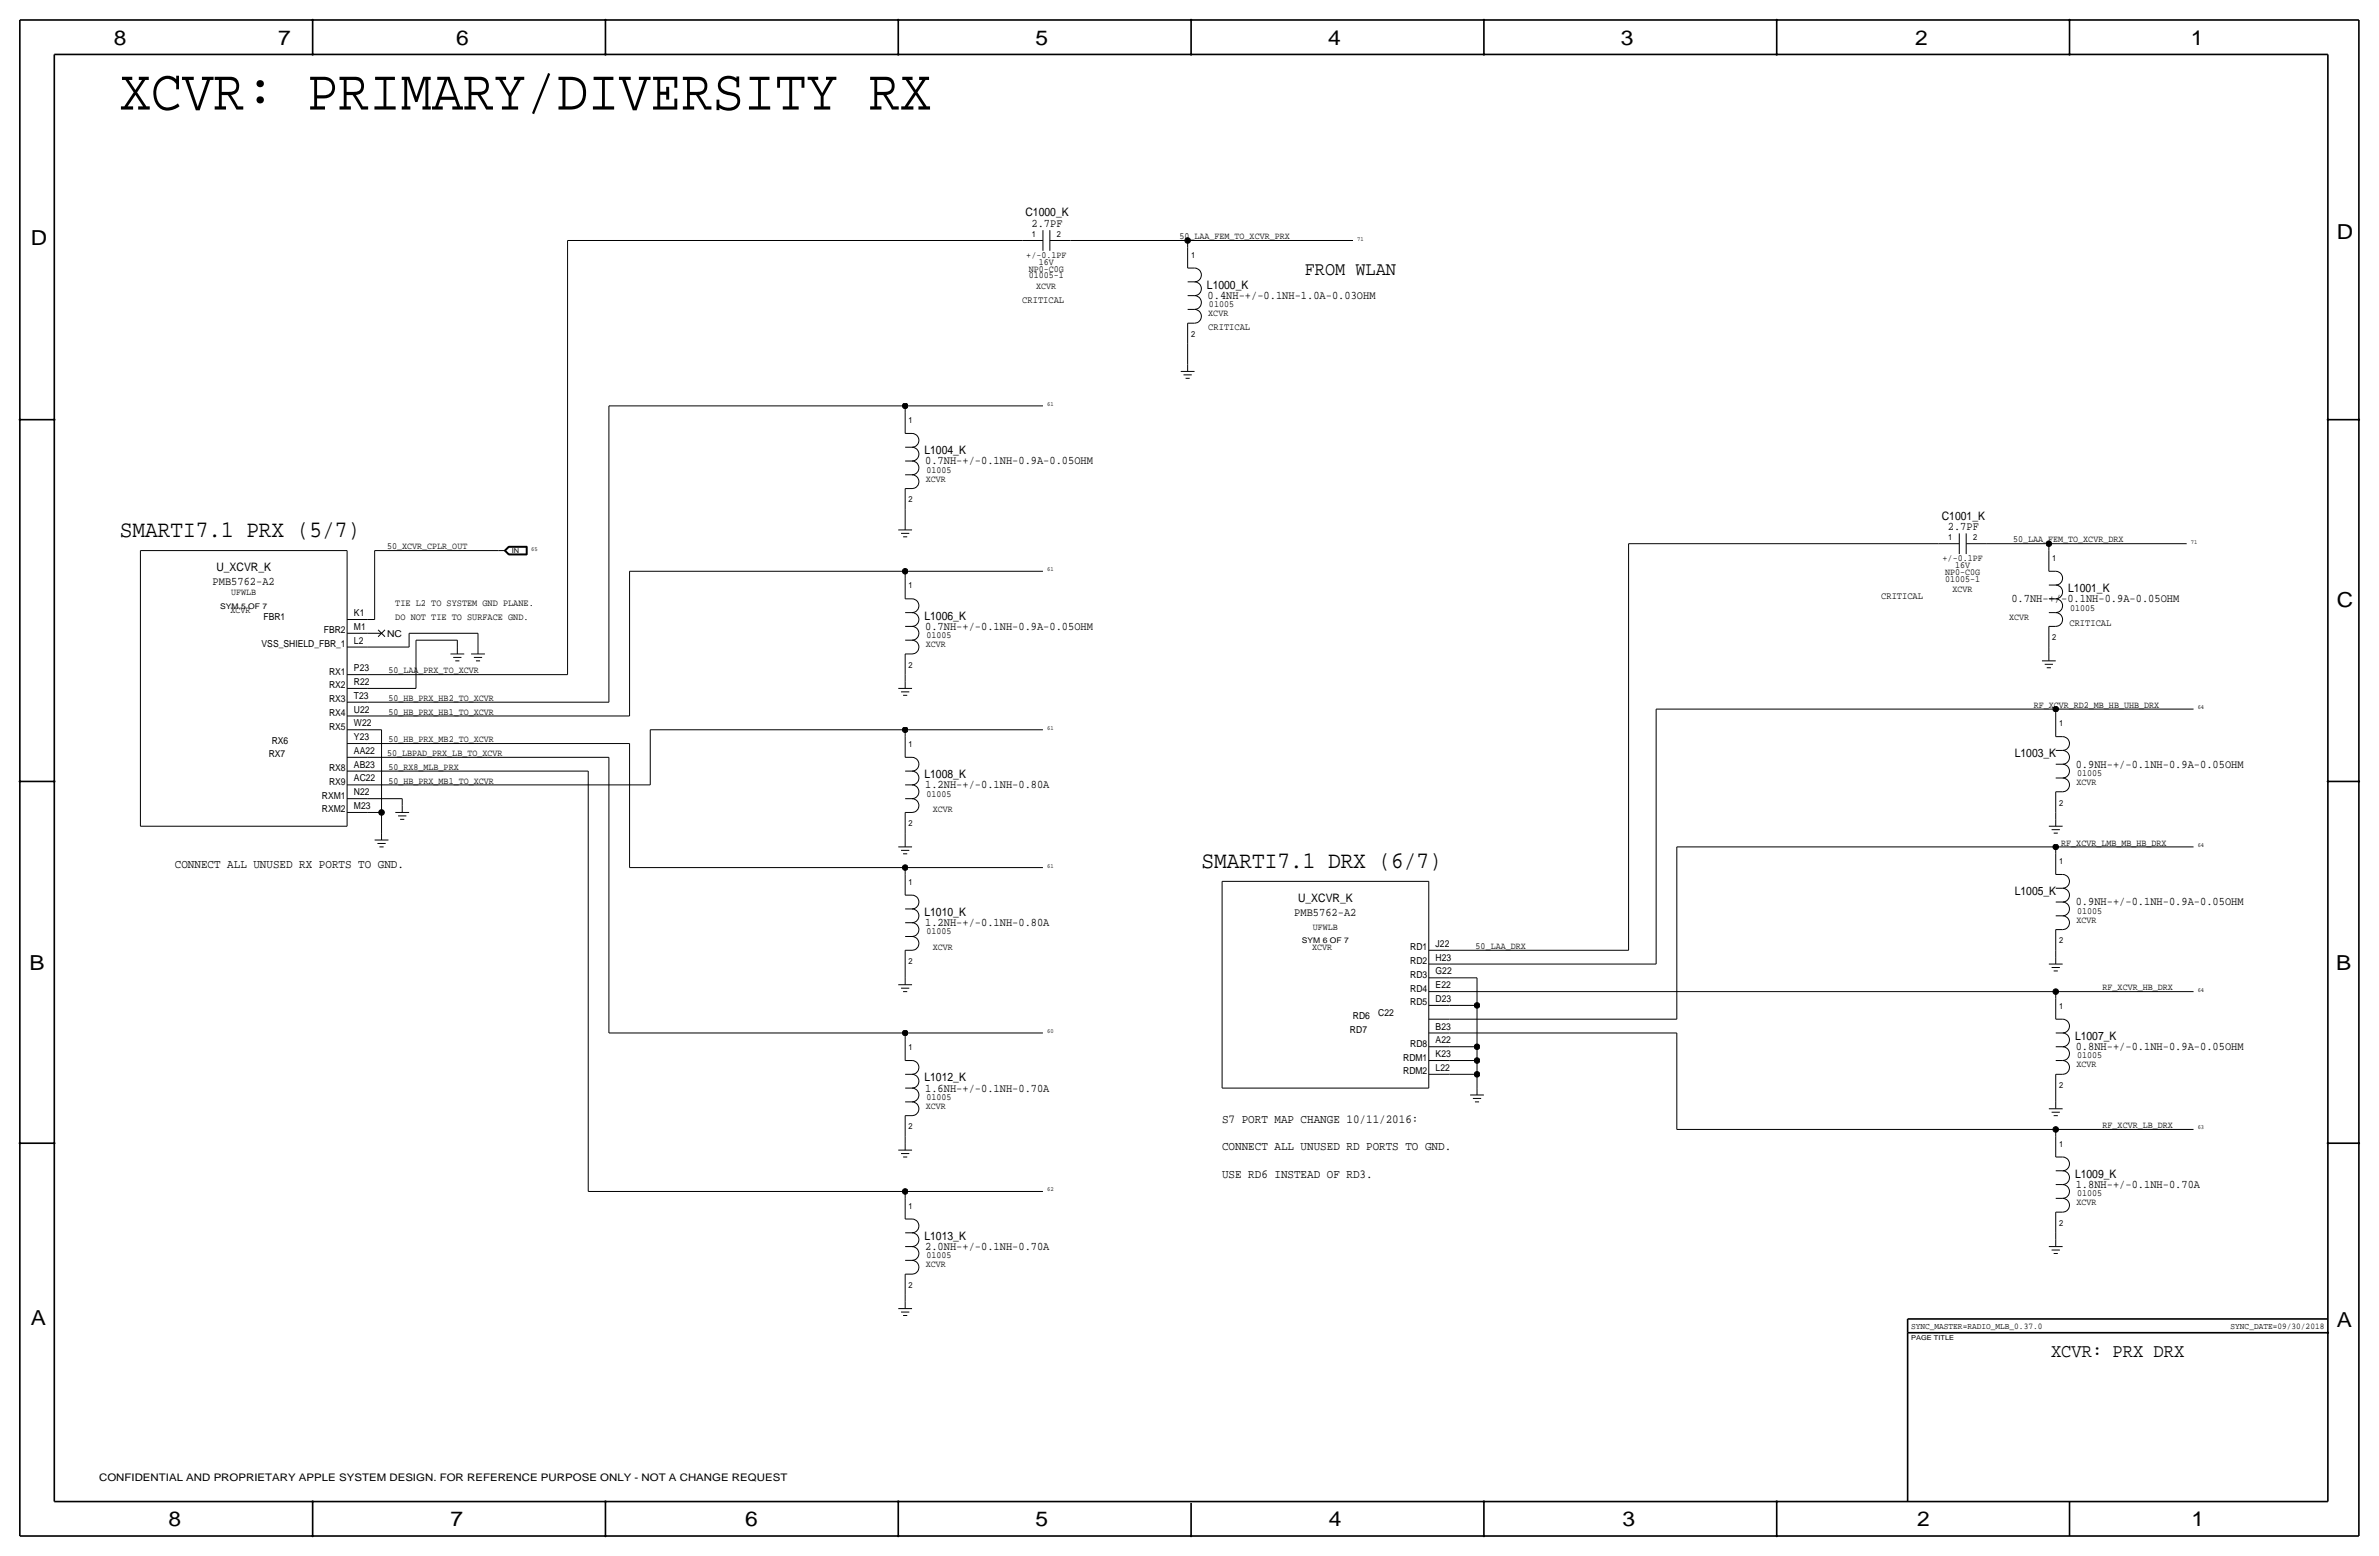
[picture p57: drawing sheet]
<svg xmlns="http://www.w3.org/2000/svg" width="877mm" height="574mm" viewBox="0 0 877 574" stroke-linecap="round" stroke-linejoin="round" font-family="sans-serif">
<defs><g id="words">
<text font-size="21.5" x="44.1" y="40.4">XCVR: PRIMARY/DIVERSITY RX</text>
<g font-size="8.7">
<text x="44.1" y="197.9">SMARTI7.1 PRX (5/7)</text>
<text x="442.9" y="319.8">SMARTI7.1 DRX (6/7)</text>
</g>
<g font-size="7.6">
<text x="42" y="16.5">8</text>
<text x="102.6" y="16.5">7</text>
<text x="168.2" y="16.5">6</text>
<text x="381.7" y="16.5">5</text>
<text x="489.7" y="16.5">4</text>
<text x="597.6" y="16.5">3</text>
<text x="706.1" y="16.5">2</text>
<text x="807.7" y="16.5">1</text>
<text x="861.5" y="88.1">D</text>
<text x="11.4" y="90.4">D</text>
<text x="861.5" y="223.8">C</text>
<text x="10.8" y="357.6">B</text>
<text x="861.3" y="357.4">B</text>
<text x="11.3" y="488.4">A</text>
<text x="861.5" y="489.2">A</text>
<text x="62.2" y="562.6">8</text>
<text x="166" y="562.6">7</text>
<text x="274.8" y="562.6">6</text>
<text x="381.7" y="562.6">5</text>
<text x="489.9" y="562.6">4</text>
<text x="598.1" y="562.6">3</text>
<text x="706.8" y="562.6">2</text>
<text x="807.9" y="562.6">1</text>
</g>
<text font-size="7.1" x="756.2" y="500.1">XCVR: PRX DRX</text>
<text font-size="7" x="481" y="101.3">FROM WLAN</text>
<g font-size="4.5">
<text x="64.5" y="319.8">CONNECT ALL UNUSED RX PORTS TO GND.</text>
<text x="450.5" y="413.8">S7 PORT MAP CHANGE 10/11/2016:</text>
<text x="450.5" y="423.9">CONNECT ALL UNUSED RD PORTS TO GND.</text>
<text x="450.5" y="434.1">USE RD6 INSTEAD OF RD3.</text>
</g>
<g font-size="4.3">
<text x="378.1" y="79.8">C1000_K</text>
<text x="380.3" y="83.6">2.7PF</text>
<text x="445" y="106.4">L1000_K</text>
<text x="445.2" y="110.2">0.4NH-+/-0.1NH-1.0A-0.03OHM</text>
<text x="340.8" y="167.4">L1004_K</text>
<text x="341.1" y="171.2">0.7NH-+/-0.1NH-0.9A-0.05OHM</text>
<text x="715.9" y="191.5">C1001_K</text>
<text x="718.1" y="195.3">2.7PF</text>
<text x="78.4" y="215.6">PMB5762-A2</text>
<text x="79.8" y="210.6">U_XCVR_K</text>
<text x="741.6" y="222">0.7NH-+/-0.1NH-0.9A-0.05OHM</text>
<text x="762.5" y="218.2">L1001_K</text>
<text x="340.8" y="228.3">L1006_K</text>
<text x="341.1" y="232.2">0.7NH-+/-0.1NH-0.9A-0.05OHM</text>
<text x="742.8" y="279.1">L1003_K</text>
<text x="340.8" y="286.8">L1008_K</text>
<text x="765.3" y="283">0.9NH-+/-0.1NH-0.9A-0.05OHM</text>
<text x="341.1" y="290.6">1.2NH-+/-0.1NH-0.80A</text>
<text x="742.8" y="329.9">L1005_K</text>
<text x="478.6" y="332.5">U_XCVR_K</text>
<text x="765.3" y="333.8">0.9NH-+/-0.1NH-0.9A-0.05OHM</text>
<text x="340.8" y="337.6">L1010_K</text>
<text x="341.1" y="341.4">1.2NH-+/-0.1NH-0.80A</text>
<text x="477.2" y="337.6">PMB5762-A2</text>
<text x="765" y="383.3">L1007_K</text>
<text x="765.3" y="387.1">0.8NH-+/-0.1NH-0.9A-0.05OHM</text>
<text x="340.8" y="398.5">L1012_K</text>
<text x="341.1" y="402.3">1.6NH-+/-0.1NH-0.70A</text>
<text x="765" y="434.1">L1009_K</text>
<text x="765.3" y="437.9">1.8NH-+/-0.1NH-0.70A</text>
<text x="340.8" y="456.9">L1013_K</text>
<text x="341.1" y="460.8">2.0NH-+/-0.1NH-0.70A</text>
</g>
<text font-size="3.8" x="36.5" y="545.8">CONFIDENTIAL AND PROPRIETARY APPLE SYSTEM DESIGN. FOR REFERENCE PURPOSE ONLY - NOT A CHANGE REQUEST</text>
<g font-size="3.6">
<text x="376.9" y="111.5">CRITICAL</text>
<text x="445.5" y="121.7">CRITICAL</text>
<text x="693.5" y="220.7">CRITICAL</text>
<text x="763" y="230.9">CRITICAL</text>
</g>
<g font-size="3.5">
<text x="434.8" y="88.1">50_LAA_FEM_TO_XCVR_PRX</text>
<text x="378.4" y="95">+/-0.1PF</text>
<text x="379.3" y="100.1">NP0-C0G</text>
<text x="383" y="97.5">16V</text>
<text x="379.3" y="102.6">01005-1</text>
<text x="382" y="106.4">XCVR</text>
<text x="445.7" y="113.3">01005</text>
<text x="445.5" y="116.6">XCVR</text>
<text x="341.3" y="177.5">XCVR</text>
<text x="341.6" y="174.2">01005</text>
<text x="142.7" y="202.4">50_XCVR_CPLR_OUT</text>
<text x="742.1" y="199.9">50_LAA_FEM_TO_XCVR_DRX</text>
<text x="716.2" y="206.8">+/-0.1PF</text>
<text x="720.8" y="209.3">16V</text>
<text x="717.1" y="211.8">NP0-C0G</text>
<text x="717.1" y="214.4">01005-1</text>
<text x="85.2" y="219.5">UFWLB</text>
<text x="719.8" y="218.2">XCVR</text>
<text x="85" y="225.8">XCVR</text>
<text x="130.5" y="227.1">K1</text>
<text x="145.7" y="223.3">TIE L2 TO SYSTEM GND PLANE.</text>
<text x="763.2" y="225">01005</text>
<text x="97.2" y="228.3">FBR1</text>
<text x="119.4" y="233.4">FBR2</text>
<text x="130.5" y="232.1">M1</text>
<text x="145.7" y="228.3">DO NOT TIE TO SURFACE GND.</text>
<text x="740.7" y="228.3">XCVR</text>
<text x="96.5" y="238.5">VSS_SHIELD_FBR_1</text>
<text x="130.5" y="237.2">L2</text>
<text x="142.7" y="234.7">NC</text>
<text x="341.3" y="238.5">XCVR</text>
<text x="341.6" y="235.2">01005</text>
<text x="121.3" y="248.7">RX1</text>
<text x="130.5" y="247.4">P23</text>
<text x="143.2" y="248.2">50_LAA_PRX_TO_XCVR</text>
<text x="121.3" y="253.7">RX2</text>
<text x="130.5" y="257.5">T23</text>
<text x="130.5" y="252.5">R22</text>
<text x="121.3" y="258.8">RX3</text>
<text x="121.3" y="263.9">RX4</text>
<text x="130.5" y="262.6">U22</text>
<text x="143.2" y="263.4">50_HB_PRX_HB1_TO_XCVR</text>
<text x="143.2" y="258.3">50_HB_PRX_HB2_TO_XCVR</text>
<text x="749.8" y="260.9">RF_XCVR_RD2_MB_HB_UHB_DRX</text>
<text x="121.3" y="269">RX5</text>
<text x="130.5" y="267.7">W22</text>
<text x="100.2" y="274.1">RX6</text>
<text x="130.5" y="272.8">Y23</text>
<text x="143.2" y="273.6">50_HB_PRX_MB2_TO_XCVR</text>
<text x="99.1" y="279.1">RX7</text>
<text x="130.5" y="277.9">AA22</text>
<text x="142.7" y="278.6">50_LBPAD_PRX_LB_TO_XCVR</text>
<text x="121.3" y="284.2">RX8</text>
<text x="130.5" y="283">AB23</text>
<text x="143.2" y="283.7">50_RX8_MLB_PRX</text>
<text x="765.8" y="286">01005</text>
<text x="121.3" y="289.3">RX9</text>
<text x="130.5" y="293.1">N22</text>
<text x="130.5" y="288">AC22</text>
<text x="143.2" y="288.8">50_HB_PRX_MB1_TO_XCVR</text>
<text x="341.6" y="293.6">01005</text>
<text x="765.5" y="289.3">XCVR</text>
<text x="118.7" y="299.5">RXM2</text>
<text x="118.7" y="294.4">RXM1</text>
<text x="130.5" y="298.2">M23</text>
<text x="343.9" y="299.5">XCVR</text>
<text x="759.9" y="311.7">RF_XCVR_LMB_MB_HB_DRX</text>
<text x="765.5" y="340.1">XCVR</text>
<text x="765.8" y="336.8">01005</text>
<text x="341.6" y="344.4">01005</text>
<text x="484" y="342.6">UFWLB</text>
<text x="343.9" y="350.3">XCVR</text>
<text x="483.8" y="350.3">XCVR</text>
<text x="519.9" y="350.3">RD1</text>
<text x="529.3" y="349">J22</text>
<text x="544" y="349.8">50_LAA_DRX</text>
<text x="519.9" y="355.3">RD2</text>
<text x="529.3" y="359.1">G22</text>
<text x="529.3" y="354.1">H23</text>
<text x="519.9" y="360.4">RD3</text>
<text x="519.9" y="365.5">RD4</text>
<text x="529.3" y="364.2">E22</text>
<text x="775.2" y="365">RF_XCVR_HB_DRX</text>
<text x="519.9" y="370.6">RD5</text>
<text x="529.3" y="369.3">D23</text>
<text x="498.8" y="375.7">RD6</text>
<text x="508.1" y="374.4">C22</text>
<text x="497.7" y="380.7">RD7</text>
<text x="529.3" y="379.5">B23</text>
<text x="519.9" y="385.8">RD8</text>
<text x="529.3" y="389.6">K23</text>
<text x="529.3" y="384.6">A22</text>
<text x="517.3" y="396">RDM2</text>
<text x="517.3" y="390.9">RDM1</text>
<text x="529.3" y="394.7">L22</text>
<text x="765.5" y="393.4">XCVR</text>
<text x="765.8" y="390.1">01005</text>
<text x="341.6" y="405.4">01005</text>
<text x="341.3" y="408.7">XCVR</text>
<text x="775.2" y="415.8">RF_XCVR_LB_DRX</text>
<text x="765.8" y="440.9">01005</text>
<text x="765.5" y="444.2">XCVR</text>
<text x="341.3" y="467.1">XCVR</text>
<text x="341.6" y="463.8">01005</text>
</g>
<g font-size="3.2">
<text x="704.5" y="490">SYNC_MASTER=RADIO_MLB_0.37.0</text>
<text x="822.3" y="490">SYNC_DATE=09/30/2018</text>
</g>
<g font-size="3.1">
<text x="380.4" y="87.4">1</text>
<text x="389.6" y="87.4">2</text>
<text x="439.1" y="95">1</text>
<text x="439.1" y="124.2">2</text>
<text x="335" y="156">1</text>
<text x="335" y="185.2">2</text>
<text x="718.3" y="199.1">1</text>
<text x="727.4" y="199.1">2</text>
<text x="756.6" y="206.8">1</text>
<text x="335" y="216.9">1</text>
<text x="756.6" y="236">2</text>
<text x="335" y="246.1">2</text>
<text x="759.2" y="267.7">1</text>
<text x="335" y="275.3">1</text>
<text x="759.2" y="296.9">2</text>
<text x="335" y="304.5">2</text>
<text x="759.2" y="318.5">1</text>
<text x="335" y="326.1">1</text>
<text x="759.2" y="347.7">2</text>
<text x="335" y="355.3">2</text>
<text x="759.2" y="371.9">1</text>
<text x="335" y="387.1">1</text>
<text x="759.2" y="401.1">2</text>
<text x="335" y="416.3">2</text>
<text x="759.2" y="422.7">1</text>
<text x="335" y="445.5">1</text>
<text x="759.2" y="451.9">2</text>
<text x="335" y="474.7">2</text>
</g>
<g font-size="2.9">
<text x="81.2" y="224.5">SYM 5 OF 7</text>
<text x="480" y="347.7">SYM 6 OF 7</text>
</g>
<g font-size="2.5">
<text x="188.7" y="203.7">IN</text>
<text x="704.5" y="493.8">PAGE TITLE</text>
</g>
<g font-size="2.3">
<text x="500.3" y="88.6">71</text>
<text x="386" y="149.6">61</text>
<text x="195.8" y="202.9">65</text>
<text x="807.7" y="200.4">71</text>
<text x="386" y="210.6">61</text>
<text x="810.2" y="261.4">64</text>
<text x="386" y="269">61</text>
<text x="810.2" y="312.2">64</text>
<text x="386" y="319.8">61</text>
<text x="810.2" y="365.5">64</text>
<text x="386" y="380.7">60</text>
<text x="810.2" y="416.3">63</text>
<text x="386" y="439.2">62</text>
</g>
</g></defs>
<g fill="none" stroke="#000" stroke-width=".37">
<path d="M209.2 88.6v160.1zM209.2 88.6h167.7zM376.9 88.6h7.6zM384.5 84.8v7.7zM387 88.6h7.7zM387 84.8v7.7zM394.7 88.6h43.1zM437.8 88.6h61zM437.8 98.8h2.6zM437.8 88.6v2.6zM437.8 91.2v7.6zM440.4 98.8a2.54 2.54 0 0 1 2.5 2.5 2.54 2.54 0 0 1-2.5 2.6 2.54 2.54 0 0 1 2.5 2.5 2.54 2.54 0 0 1-2.5 2.6 2.54 2.54 0 0 1 2.5 2.5 2.54 2.54 0 0 1-2.5 2.5 2.54 2.54 0 0 1 2.5 2.6 2.54 2.54 0 0 1-2.5 2.5"/>
<path d="M437.8 119.1h2.6zM437.8 114h2.6zM437.8 109h2.6zM437.8 103.9h2.6zM437.8 119.1v7.6zM435.3 136.9h5.1zM436.3 138.2h3.1zM437.1 139.4h1.5zM437.8 126.7v7.7zM437.8 134.4v2.5zM224.5 149.6h109.2zM224.5 149.6v109.2z"/>
<path d="M333.7 149.6v2.5zM333.7 152.1v7.7zM333.7 159.8h2.5zM333.7 149.6h50.8zM336.2 159.8a2.54 2.54 0 0 1 2.6 2.5 2.54 2.54 0 0 1-2.6 2.5 2.54 2.54 0 0 1 2.6 2.6 2.54 2.54 0 0 1-2.6 2.5 2.54 2.54 0 0 1 2.6 2.6 2.54 2.54 0 0 1-2.6 2.5 2.54 2.54 0 0 1 2.6 2.5 2.54 2.54 0 0 1-2.6 2.6M333.7 175h2.5zM333.7 169.9h2.5zM333.7 164.8h2.5zM331.2 195.3h5zM332.2 196.6h3zM332.9 197.9h1.6zM333.7 187.7v5.1z"/>
<path d="M333.7 180.1v7.6zM333.7 192.8v2.5zM333.7 180.1h2.5zM722.3 196.6v7.6zM724.9 196.6v7.6zM51.8 202.9v101.6zM51.8 202.9h76.2zM128 202.9v101.6zM138.1 202.9h45.7zM138.1 202.9v25.4zM183.8 202.9h2.6zM185.9 202.9l1.6-1.5z"/>
<path d="M185.9 202.9l1.6 1.6zM186.1 202.9l1.5-1.4zM186.1 202.9l1.5 1.5zM186.2 202.9l1.4-1.3zM186.2 202.9l1.4 1.4zM186.4 202.9l1.3 1.3zM186.4 202.9l1.3-1.2zM187.5 204.5h6.8zM187.5 201.4h6.8zM187.6 201.5h6.6zM187.6 204.4h6.6zM187.6 201.6h6.5z"/>
<path d="M187.6 204.3h6.5zM187.7 201.7h6.3zM187.7 204.2h6.3zM194 201.7v2.5zM194.1 201.6v2.7zM194.2 201.5v2.9zM194.3 201.4v3.1zM232.1 210.6v53.3zM232.1 210.6h101.6zM333.7 210.6v2.5zM333.7 213.1v7.6zM333.7 210.6h50.8z"/>
<path d="M600.4 200.4v149.9zM600.4 200.4h114.3zM714.7 200.4h7.6zM724.9 200.4h7.6zM732.5 200.4h22.8zM755.3 200.4h50.8zM755.3 200.4v2.5zM755.3 202.9v7.7zM755.3 215.6h2.6zM755.3 210.6h2.6zM757.9 210.6a2.54 2.54 0 0 1 2.5 2.5 2.54 2.54 0 0 1-2.5 2.5 2.54 2.54 0 0 1 2.5 2.6 2.54 2.54 0 0 1-2.5 2.5 2.54 2.54 0 0 1 2.5 2.6 2.54 2.54 0 0 1-2.5 2.5 2.54 2.54 0 0 1 2.5 2.5 2.54 2.54 0 0 1-2.5 2.6M128 238.5h7.6z"/>
<path d="M128 228.3h7.6zM128 233.4h7.6zM135.6 233.4h5.1zM135.6 238.5h15.2zM135.6 228.3h2.5zM139.4 232.2l2.5 2.5zM141.9 232.2l-2.5 2.5zM150.8 233.4h25.4zM150.8 233.4v5.1zM153.4 236h15.2zM153.4 236v17.7zM168.6 236v2.5z"/>
<path d="M168.6 238.5v2.5zM176.2 233.4v5.1zM176.2 238.5v2.5zM333.7 236h2.5zM333.7 230.9h2.5zM333.7 225.8h2.5zM333.7 220.7h2.5zM336.2 220.7a2.54 2.54 0 0 1 2.6 2.6 2.54 2.54 0 0 1-2.6 2.5 2.54 2.54 0 0 1 2.6 2.5 2.54 2.54 0 0 1-2.6 2.6 2.54 2.54 0 0 1 2.6 2.5 2.54 2.54 0 0 1-2.6 2.6 2.54 2.54 0 0 1 2.6 2.5 2.54 2.54 0 0 1-2.6 2.5M755.3 238.5v2.5zM755.3 230.9v7.6zM755.3 230.9h2.6zM755.3 225.8h2.6z"/>
<path d="M755.3 220.7h2.6zM128 258.8h7.6zM128 253.7h7.6zM128 248.7h7.6zM135.6 253.7h17.8zM135.6 258.8h88.9zM135.6 248.7h73.6zM166.1 241h5zM167.1 242.3h3zM167.8 243.6h1.6zM173.7 241h5.1zM174.7 242.3h3z"/>
<path d="M175.5 243.6h1.5zM331.2 253.7h5zM332.2 255h3zM332.9 256.3h1.6zM333.7 248.7v2.5zM333.7 241v7.7zM333.7 251.2v2.5zM333.7 241h2.5zM752.8 243.6h5.1zM753.8 244.9h3.1zM754.6 246.1h1.5zM755.3 241v2.6z"/>
<path d="M128 279.1h7.6zM128 274.1h7.6zM128 263.9h7.6zM128 269h7.6zM135.6 269h5.1zM135.6 274.1h96.5zM135.6 279.1h88.9zM135.6 263.9h96.5zM140.7 269v30.5zM224.5 279.1v101.6zM232.1 274.1v45.7zM239.7 269h94z"/>
<path d="M239.7 269v20.3zM333.7 269v2.5zM333.7 271.5v7.6zM333.7 279.1h2.5zM333.7 269h50.8zM336.2 279.1a2.54 2.54 0 0 1 2.6 2.6 2.54 2.54 0 0 1-2.6 2.5 2.54 2.54 0 0 1 2.6 2.6 2.54 2.54 0 0 1-2.6 2.5 2.54 2.54 0 0 1 2.6 2.5 2.54 2.54 0 0 1-2.6 2.6 2.54 2.54 0 0 1 2.6 2.5 2.54 2.54 0 0 1-2.6 2.6M610.6 261.4v93.9zM610.6 261.4h147.3zM757.9 276.6h2.5zM757.9 271.5h2.5zM757.9 261.4v2.5zM757.9 263.9v7.6z"/>
<path d="M757.9 261.4h50.8zM760.4 271.5a2.54 2.54 0 0 1 2.5 2.6 2.54 2.54 0 0 1-2.5 2.5 2.54 2.54 0 0 1 2.5 2.5 2.54 2.54 0 0 1-2.5 2.6 2.54 2.54 0 0 1 2.5 2.5 2.54 2.54 0 0 1-2.5 2.6 2.54 2.54 0 0 1 2.5 2.5 2.54 2.54 0 0 1-2.5 2.5M128 289.3h7.6zM128 299.5h7.6zM128 284.2h7.6zM128 294.4h7.6zM135.6 299.5h5.1zM135.6 294.4h12.7zM135.6 289.3h104.1zM135.6 284.2h81.3zM140.7 299.5v7.6zM145.7 299.5h5.1z"/>
<path d="M148.3 294.4v2.5zM148.3 296.9v2.6zM216.9 284.2v155zM333.7 299.5v7.6zM333.7 299.5h2.5zM333.7 294.4h2.5zM333.7 289.3h2.5zM333.7 284.2h2.5zM757.9 291.8h2.5zM757.9 286.8h2.5zM757.9 281.7h2.5zM757.9 299.5v2.5z"/>
<path d="M757.9 291.8v7.7zM51.8 304.5h76.2zM138.1 309.6h5.1zM139.1 310.9h3.1zM139.9 312.2h1.5zM140.7 307.1v2.5zM146.8 300.7h3zM147.5 302h1.5zM232.1 319.8h101.6zM331.2 312.2h5zM332.2 313.4h3zM332.9 314.7h1.6z"/>
<path d="M333.7 307.1v2.5zM333.7 319.8h50.8zM333.7 319.8v2.5zM333.7 309.6v2.6zM618.2 312.2v63.5zM618.2 312.2h139.7zM755.3 304.5h5.1zM756.4 305.8h3zM757.1 307.1h1.5zM757.9 312.2v2.5zM757.9 314.7v7.6zM757.9 302v2.5z"/>
<path d="M757.9 312.2h50.8zM333.7 322.3v7.6zM333.7 335h2.5zM333.7 329.9h2.5zM336.2 329.9a2.54 2.54 0 0 1 2.6 2.6 2.54 2.54 0 0 1-2.6 2.5 2.54 2.54 0 0 1 2.6 2.6 2.54 2.54 0 0 1-2.6 2.5 2.54 2.54 0 0 1 2.6 2.5 2.54 2.54 0 0 1-2.6 2.6 2.54 2.54 0 0 1 2.6 2.5 2.54 2.54 0 0 1-2.6 2.6M450.5 324.9v76.2zM450.5 324.9h76.2zM526.7 324.9v76.2zM757.9 337.6h2.5zM757.9 332.5h2.5zM757.9 327.4h2.5zM757.9 322.3h2.5z"/>
<path d="M760.4 322.3a2.54 2.54 0 0 1 2.5 2.6 2.54 2.54 0 0 1-2.5 2.5 2.54 2.54 0 0 1 2.5 2.5 2.54 2.54 0 0 1-2.5 2.6 2.54 2.54 0 0 1 2.5 2.5 2.54 2.54 0 0 1-2.5 2.6 2.54 2.54 0 0 1 2.5 2.5 2.54 2.54 0 0 1-2.5 2.5M333.7 357.9v2.5zM333.7 350.3v7.6zM333.7 350.3h2.5zM333.7 345.2h2.5zM333.7 340.1h2.5zM526.7 355.3h7.7zM526.7 350.3h7.7zM534.4 350.3h66zM534.4 355.3h76.2zM755.3 355.3h5.1zM756.4 356.6h3z"/>
<path d="M757.1 357.9h1.5zM757.9 342.6h2.5zM757.9 350.3v2.5zM757.9 352.8v2.5zM757.9 342.6v7.7zM331.2 363h5zM332.2 364.2h3zM332.9 365.5h1.6zM333.7 360.4v2.6zM526.7 375.7h7.7zM526.7 370.6h7.7zM526.7 360.4h7.7z"/>
<path d="M526.7 365.5h7.7zM534.4 375.7h83.8zM534.4 370.6h10.1zM534.4 360.4h10.1zM534.4 365.5h223.5zM544.5 370.6v15.2zM544.5 360.4v10.2zM757.9 375.7h2.5zM757.9 365.5h50.8zM757.9 365.5v2.5zM757.9 368v7.7zM760.4 375.7a2.54 2.54 0 0 1 2.5 2.5 2.54 2.54 0 0 1-2.5 2.5 2.54 2.54 0 0 1 2.5 2.6 2.54 2.54 0 0 1-2.5 2.5 2.54 2.54 0 0 1 2.5 2.6 2.54 2.54 0 0 1-2.5 2.5 2.54 2.54 0 0 1 2.5 2.5 2.54 2.54 0 0 1-2.5 2.6"/>
<path d="M224.5 380.7h109.2zM333.7 380.7h50.8zM333.7 380.7v2.6zM333.7 383.3v7.6zM333.7 396h2.5zM333.7 390.9h2.5zM336.2 390.9a2.54 2.54 0 0 1 2.6 2.5 2.54 2.54 0 0 1-2.6 2.6 2.54 2.54 0 0 1 2.6 2.5 2.54 2.54 0 0 1-2.6 2.6 2.54 2.54 0 0 1 2.6 2.5 2.54 2.54 0 0 1-2.6 2.5 2.54 2.54 0 0 1 2.6 2.6 2.54 2.54 0 0 1-2.6 2.5M526.7 396h7.7zM526.7 385.8h7.7zM526.7 390.9h7.7zM526.7 380.7h7.7zM534.4 396h10.1z"/>
<path d="M534.4 390.9h10.1zM534.4 385.8h10.1zM534.4 380.7h83.8zM544.5 390.9v5.1zM544.5 396v5.1zM544.5 385.8v5.1zM618.2 380.7v35.6zM757.9 396h2.5zM757.9 390.9h2.5zM757.9 385.8h2.5zM757.9 380.7h2.5zM757.9 396v7.6z"/>
<path d="M333.7 418.8v2.6zM333.7 411.2v7.6zM333.7 411.2h2.5zM333.7 406.1h2.5zM333.7 401.1h2.5zM450.5 401.1h76.2zM542 403.6h5.1zM543 404.9h3.1zM543.8 406.1h1.5zM544.5 401.1v2.5zM618.2 416.3h139.7zM755.3 408.7h5.1z"/>
<path d="M756.4 410h3zM757.1 411.2h1.5zM757.9 403.6v2.5zM757.9 416.3v2.5zM757.9 418.8v7.7zM757.9 406.1v2.6zM757.9 416.3h50.8zM216.9 439.2h116.8zM331.2 423.9h5zM332.2 425.2h3zM332.9 426.5h1.6zM333.7 439.2h50.8z"/>
<path d="M333.7 439.2v2.5zM333.7 421.4v2.5zM757.9 436.6h2.5zM757.9 431.5h2.5zM757.9 426.5h2.5zM760.4 426.5a2.54 2.54 0 0 1 2.5 2.5 2.54 2.54 0 0 1-2.5 2.5 2.54 2.54 0 0 1 2.5 2.6 2.54 2.54 0 0 1-2.5 2.5 2.54 2.54 0 0 1 2.5 2.6 2.54 2.54 0 0 1-2.5 2.5 2.54 2.54 0 0 1 2.5 2.5 2.54 2.54 0 0 1-2.5 2.6M333.7 441.7v7.6zM333.7 459.5h2.5zM333.7 454.4h2.5zM333.7 449.3h2.5zM336.2 449.3a2.54 2.54 0 0 1 2.6 2.6 2.54 2.54 0 0 1-2.6 2.5 2.54 2.54 0 0 1 2.6 2.5 2.54 2.54 0 0 1-2.6 2.6 2.54 2.54 0 0 1 2.6 2.5 2.54 2.54 0 0 1-2.6 2.6 2.54 2.54 0 0 1 2.6 2.5 2.54 2.54 0 0 1-2.6 2.5M755.3 459.5h5.1z"/>
<path d="M757.9 446.8h2.5zM757.9 441.7h2.5zM757.9 454.4v2.5zM757.9 456.9v2.6zM757.9 446.8v7.6zM333.7 477.3v2.5zM333.7 469.6v7.7zM333.7 479.8v2.5zM333.7 469.6h2.5zM333.7 464.6h2.5zM756.4 460.8h3zM757.1 462h1.5z"/>
<path d="M331.2 482.3h5zM332.2 483.6h3zM332.9 484.9h1.6z"/>
</g>
<g fill="none" stroke="#000" stroke-width=".6" stroke-linecap="butt">
<path d="M7.3 7.4v558.8zM7.3 7.4h862.3zM115.3 7.4v12.7zM223.2 7.4v12.7zM331.2 7.4v12.7zM439.1 7.4v12.7zM547.1 7.4v12.7zM655 7.4v12.7zM763 7.4v12.7zM869.6 7.4v558.8zM20 20.1v533.4zM20 20.1h838.2z"/>
<path d="M858.2 20.1v533.4zM7.3 154.7h12.7zM858.2 154.7h11.4zM7.3 288h12.7zM858.2 288h11.4zM7.3 421.4h12.7zM858.2 421.4h11.4zM703.3 491.2h154.9zM703.3 486.2h154.9zM703.3 486.2v5zM703.3 491.2v62.3zM20 553.5h838.2z"/>
<path d="M115.3 553.5v12.7zM223.2 553.5v12.7zM331.2 553.5v12.7zM439.1 554v12.2zM547.1 553.5v12.7zM655 553.5v12.7zM763 553.5v12.7zM7.3 566.2h862.3z"/>
</g>
<g fill="#000" stroke="#000" stroke-width=".37">
<path d="M115.1 7.2h.4v.3h-.4zM115.1 19.9h.4v.3h-.4zM223 7.2h.4v.3h-.4zM223 19.9h.4v.3h-.4zM331 19.9h.4v.3h-.4zM331 7.2h.4v.3h-.4zM438.9 7.2h.4v.3h-.4zM438.9 19.9h.4v.3h-.4zM546.9 7.2h.4v.3h-.4zM546.9 19.9h.4v.3h-.4zM654.8 19.9h.4v.3h-.4zM654.8 7.2h.4v.3h-.4z"/>
<path d="M762.8 19.9h.4v.3h-.4zM762.8 7.2h.4v.3h-.4zM7.1 154.5h.4v.4h-.4zM19.8 154.5h.4v.4h-.4zM858 154.5h.4v.4h-.4zM869.5 154.5h.3v.4h-.3zM7.1 287.9h.4v.3h-.4zM19.8 287.9h.4v.3h-.4zM858 287.9h.4v.3h-.4zM869.5 287.9h.3v.3h-.3zM7.1 421.2h.4v.4h-.4zM19.8 421.2h.4v.4h-.4z"/>
<path d="M858 421.2h.4v.4h-.4zM869.5 421.2h.3v.4h-.3zM858 491.1h.4v.3h-.4zM115.1 553.3h.4v.3h-.4zM223 553.3h.4v.3h-.4zM331 553.3h.4v.3h-.4zM546.9 553.3h.4v.3h-.4zM654.8 553.3h.4v.3h-.4zM115.1 566h.4v.3h-.4zM223 566h.4v.3h-.4zM331 566h.4v.3h-.4zM438.9 566h.4v.3h-.4z"/>
<path d="M546.9 566h.4v.3h-.4zM654.8 566h.4v.3h-.4z"/>
<circle cx="437.8" cy="88.6" r="1.02"/>
<circle cx="333.7" cy="149.6" r="1.02"/>
<circle cx="333.7" cy="210.6" r="1.02"/>
<circle cx="755.3" cy="200.4" r="1.02"/>
<circle cx="333.7" cy="269" r="1.02"/>
<circle cx="757.9" cy="261.4" r="1.02"/>
<circle cx="140.7" cy="299.5" r="1.02"/>
<circle cx="333.7" cy="319.8" r="1.02"/>
<circle cx="757.9" cy="312.2" r="1.02"/>
<circle cx="544.5" cy="370.6" r="1.02"/>
<circle cx="757.9" cy="365.5" r="1.02"/>
<circle cx="333.7" cy="380.7" r="1.02"/>
<circle cx="544.5" cy="390.9" r="1.02"/>
<circle cx="544.5" cy="396" r="1.02"/>
<circle cx="544.5" cy="385.8" r="1.02"/>
<circle cx="757.9" cy="416.3" r="1.02"/>
<circle cx="333.7" cy="439.2" r="1.02"/>
</g>
<use href="#words"/>
</svg>
